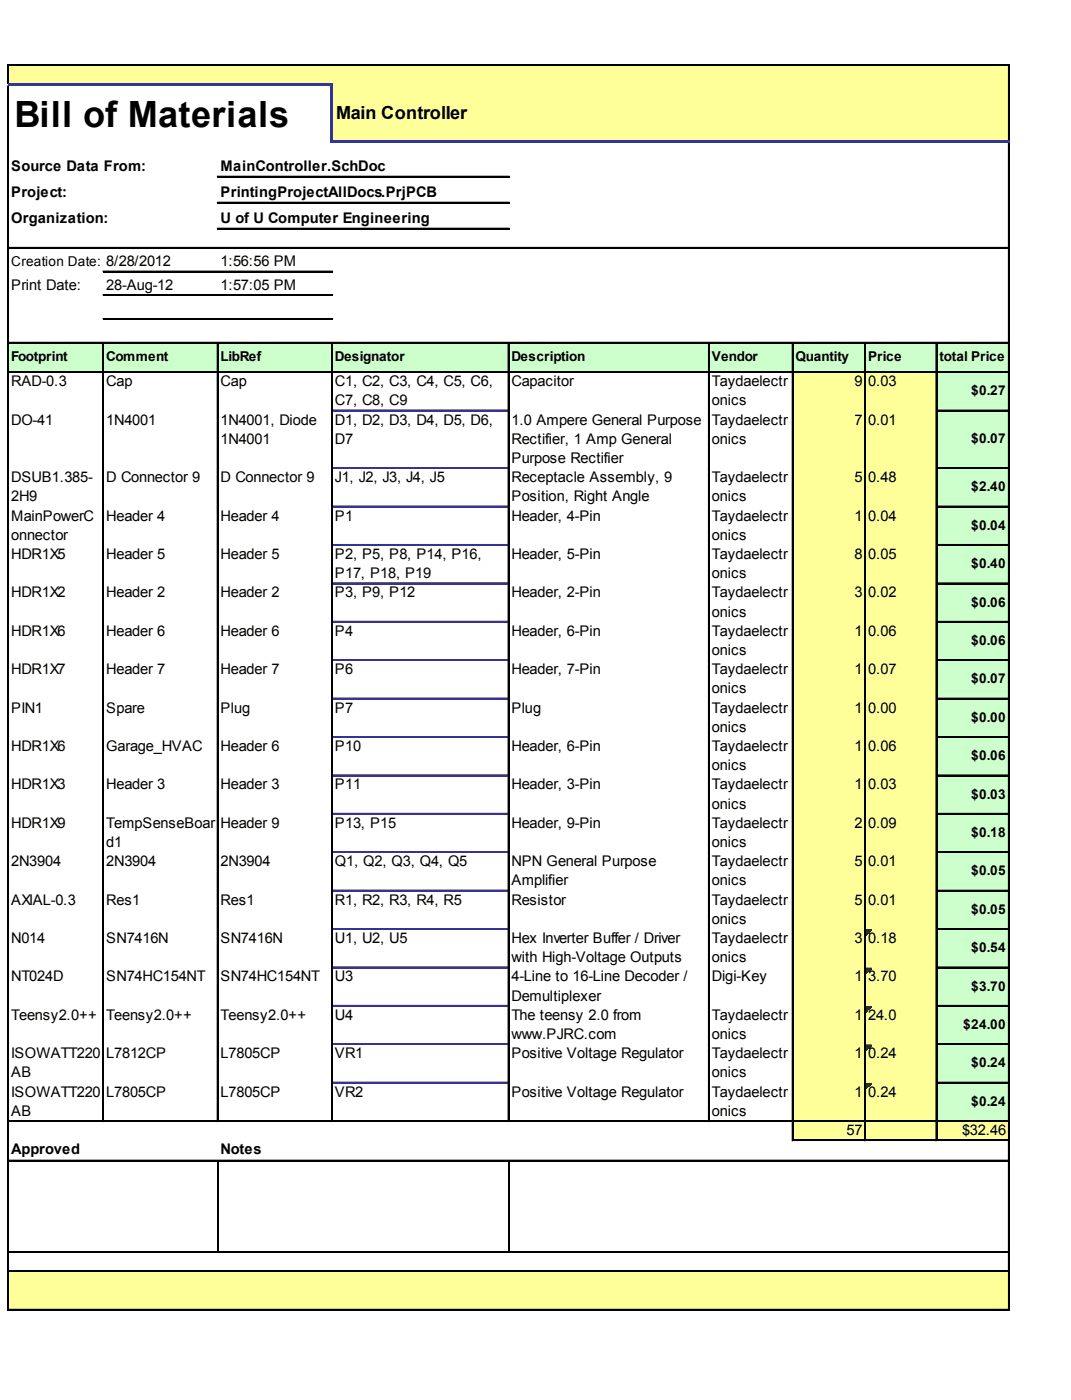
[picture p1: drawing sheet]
<svg xmlns="http://www.w3.org/2000/svg" width="207mm" height="271mm" viewBox="0 0 207 271" stroke-linecap="round" stroke-linejoin="round" font-family="sans-serif">
<defs><g id="words">
<text font-size="7" x="2.8" y="24.5">Bill of Materials</text>
<text font-size="3.5" x="65" y="23.1">Main Controller</text>
<g font-size="2.8">
<text x="2.2" y="33.2">Source Data From:</text>
<text x="42.7" y="33.2">MainController.SchDoc</text>
<text x="2.2" y="38.2">Project:</text>
<text x="42.7" y="38.2">PrintingProjectAllDocs.PrjPCB</text>
<text x="2.2" y="43.2">Organization:</text>
<text x="42.7" y="43.2">U of U Computer Engineering</text>
<text x="42.7" y="51.6">1:56:56 PM</text>
<text x="2.2" y="56.1">Print Date:</text>
<text x="20.6" y="56.1">28-Aug-12</text>
<text x="42.7" y="56.1">1:57:05 PM</text>
<text x="2.2" y="74.7">RAD-0.3</text>
<text x="20.6" y="74.7">Cap</text>
<text x="42.7" y="74.7">Cap</text>
<text x="64.8" y="74.7">C1, C2, C3, C4, C5, C6,</text>
<text x="98.9" y="74.7">Capacitor</text>
<text x="137.6" y="74.7">Taydaelectr</text>
<text x="165.2" y="74.7">9</text>
<text x="167.8" y="74.7">0.03</text>
<text x="2.2" y="82.2">DO-41</text>
<text x="20.6" y="82.2">1N4001</text>
<text x="42.7" y="82.2">1N4001, Diode</text>
<text x="64.8" y="78.4">C7, C8, C9</text>
<text x="64.8" y="82.2">D1, D2, D3, D4, D5, D6,</text>
<text x="98.9" y="82.2">1.0 Ampere General Purpose</text>
<text x="137.6" y="78.4">onics</text>
<text x="137.6" y="82.2">Taydaelectr</text>
<text x="165.2" y="82.2">7</text>
<text x="167.8" y="82.2">0.01</text>
<text x="42.7" y="85.9">1N4001</text>
<text x="64.8" y="85.9">D7</text>
<text x="98.9" y="85.9">Rectifier, 1 Amp General</text>
<text x="98.9" y="89.6">Purpose Rectifier</text>
<text x="137.6" y="85.9">onics</text>
<text x="2.2" y="93.3">DSUB1.385-</text>
<text x="20.6" y="93.3">D Connector 9</text>
<text x="42.7" y="93.3">D Connector 9</text>
<text x="64.8" y="93.3">J1, J2, J3, J4, J5</text>
<text x="98.9" y="93.3">Receptacle Assembly, 9</text>
<text x="137.6" y="93.3">Taydaelectr</text>
<text x="165.2" y="93.3">5</text>
<text x="167.8" y="93.3">0.48</text>
<text x="2.2" y="97">2H9</text>
<text x="2.2" y="100.7">MainPowerC</text>
<text x="20.6" y="100.7">Header 4</text>
<text x="42.7" y="100.7">Header 4</text>
<text x="64.8" y="100.7">P1</text>
<text x="98.9" y="97">Position, Right Angle</text>
<text x="98.9" y="100.7">Header, 4-Pin</text>
<text x="137.6" y="97">onics</text>
<text x="137.6" y="100.7">Taydaelectr</text>
<text x="165.2" y="100.7">1</text>
<text x="167.8" y="100.7">0.04</text>
<text x="2.2" y="104.5">onnector</text>
<text x="137.6" y="104.5">onics</text>
<text x="2.2" y="108.2">HDR1X5</text>
<text x="20.6" y="108.2">Header 5</text>
<text x="42.7" y="108.2">Header 5</text>
<text x="64.8" y="108.2">P2, P5, P8, P14, P16,</text>
<text x="64.8" y="111.9">P17, P18, P19</text>
<text x="98.9" y="108.2">Header, 5-Pin</text>
<text x="137.6" y="108.2">Taydaelectr</text>
<text x="137.6" y="111.9">onics</text>
<text x="165.2" y="108.2">8</text>
<text x="167.8" y="108.2">0.05</text>
<text x="2.2" y="115.6">HDR1X2</text>
<text x="20.6" y="115.6">Header 2</text>
<text x="42.7" y="115.6">Header 2</text>
<text x="64.8" y="115.6">P3, P9, P12</text>
<text x="98.9" y="115.6">Header, 2-Pin</text>
<text x="137.6" y="115.6">Taydaelectr</text>
<text x="137.6" y="119.3">onics</text>
<text x="165.2" y="115.6">3</text>
<text x="167.8" y="115.6">0.02</text>
<text x="2.2" y="123">HDR1X6</text>
<text x="20.6" y="123">Header 6</text>
<text x="42.7" y="123">Header 6</text>
<text x="64.8" y="123">P4</text>
<text x="98.9" y="123">Header, 6-Pin</text>
<text x="137.6" y="123">Taydaelectr</text>
<text x="165.2" y="123">1</text>
<text x="167.8" y="123">0.06</text>
<text x="2.2" y="130.5">HDR1X7</text>
<text x="20.6" y="130.5">Header 7</text>
<text x="42.7" y="130.5">Header 7</text>
<text x="64.8" y="130.5">P6</text>
<text x="98.9" y="130.5">Header, 7-Pin</text>
<text x="137.6" y="126.8">onics</text>
<text x="137.6" y="130.5">Taydaelectr</text>
<text x="165.2" y="130.5">1</text>
<text x="167.8" y="130.5">0.07</text>
<text x="2.2" y="137.9">PIN1</text>
<text x="20.6" y="137.9">Spare</text>
<text x="42.7" y="137.9">Plug</text>
<text x="64.8" y="137.9">P7</text>
<text x="98.9" y="137.9">Plug</text>
<text x="137.6" y="134.2">onics</text>
<text x="137.6" y="137.9">Taydaelectr</text>
<text x="165.2" y="137.9">1</text>
<text x="167.8" y="137.9">0.00</text>
<text x="137.6" y="141.6">onics</text>
<text x="2.2" y="145.3">HDR1X6</text>
<text x="20.6" y="145.3">Garage_HVAC</text>
<text x="42.7" y="145.3">Header 6</text>
<text x="64.8" y="145.3">P10</text>
<text x="98.9" y="145.3">Header, 6-Pin</text>
<text x="137.6" y="145.3">Taydaelectr</text>
<text x="137.6" y="149.1">onics</text>
<text x="165.2" y="145.3">1</text>
<text x="167.8" y="145.3">0.06</text>
<text x="2.2" y="152.8">HDR1X3</text>
<text x="20.6" y="152.8">Header 3</text>
<text x="42.7" y="152.8">Header 3</text>
<text x="64.8" y="152.8">P11</text>
<text x="98.9" y="152.8">Header, 3-Pin</text>
<text x="137.6" y="152.8">Taydaelectr</text>
<text x="165.2" y="152.8">1</text>
<text x="167.8" y="152.8">0.03</text>
<text x="2.2" y="160.2">HDR1X9</text>
<text x="20.6" y="160.2">TempSenseBoar</text>
<text x="42.7" y="160.2">Header 9</text>
<text x="64.8" y="160.2">P13, P15</text>
<text x="98.9" y="160.2">Header, 9-Pin</text>
<text x="137.6" y="156.5">onics</text>
<text x="137.6" y="160.2">Taydaelectr</text>
<text x="165.2" y="160.2">2</text>
<text x="167.8" y="160.2">0.09</text>
<text x="2.2" y="167.6">2N3904</text>
<text x="20.6" y="163.9">d1</text>
<text x="20.6" y="167.6">2N3904</text>
<text x="42.7" y="167.6">2N3904</text>
<text x="64.8" y="167.6">Q1, Q2, Q3, Q4, Q5</text>
<text x="98.9" y="167.6">NPN General Purpose</text>
<text x="137.6" y="163.9">onics</text>
<text x="137.6" y="167.6">Taydaelectr</text>
<text x="165.2" y="167.6">5</text>
<text x="167.8" y="167.6">0.01</text>
<text x="98.9" y="171.4">Amplifier</text>
<text x="137.6" y="171.4">onics</text>
<text x="2.2" y="175.1">AXIAL-0.3</text>
<text x="20.6" y="175.1">Res1</text>
<text x="42.7" y="175.1">Res1</text>
<text x="64.8" y="175.1">R1, R2, R3, R4, R5</text>
<text x="98.9" y="175.1">Resistor</text>
<text x="137.6" y="175.1">Taydaelectr</text>
<text x="137.6" y="178.8">onics</text>
<text x="165.2" y="175.1">5</text>
<text x="167.8" y="175.1">0.01</text>
<text x="2.2" y="182.5">N014</text>
<text x="20.6" y="182.5">SN7416N</text>
<text x="42.7" y="182.5">SN7416N</text>
<text x="64.8" y="182.5">U1, U2, U5</text>
<text x="98.9" y="182.5">Hex Inverter Buffer / Driver</text>
<text x="137.6" y="182.5">Taydaelectr</text>
<text x="165.2" y="182.5">3</text>
<text x="167.8" y="182.5">0.18</text>
<text x="2.2" y="189.9">NT024D</text>
<text x="20.6" y="189.9">SN74HC154NT</text>
<text x="42.7" y="189.9">SN74HC154NT</text>
<text x="64.8" y="189.9">U3</text>
<text x="98.9" y="186.2">with High-Voltage Outputs</text>
<text x="98.9" y="189.9">4-Line to 16-Line Decoder /</text>
<text x="137.6" y="186.2">onics</text>
<text x="137.6" y="189.9">Digi-Key</text>
<text x="165.2" y="189.9">1</text>
<text x="167.8" y="189.9">3.70</text>
<text x="2.2" y="197.4">Teensy2.0++</text>
<text x="20.6" y="197.4">Teensy2.0++</text>
<text x="42.7" y="197.4">Teensy2.0++</text>
<text x="64.8" y="197.4">U4</text>
<text x="98.9" y="193.7">Demultiplexer</text>
<text x="98.9" y="197.4">The teensy 2.0 from</text>
<text x="137.6" y="197.4">Taydaelectr</text>
<text x="165.2" y="197.4">1</text>
<text x="167.8" y="197.4">24.0</text>
<text x="98.9" y="201.1">www.PJRC.com</text>
<text x="137.6" y="201.1">onics</text>
<text x="2.2" y="204.8">ISOWATT220</text>
<text x="2.2" y="208.5">AB</text>
<text x="20.6" y="204.8">L7812CP</text>
<text x="42.7" y="204.8">L7805CP</text>
<text x="64.8" y="204.8">VR1</text>
<text x="98.9" y="204.8">Positive Voltage Regulator</text>
<text x="137.6" y="204.8">Taydaelectr</text>
<text x="137.6" y="208.5">onics</text>
<text x="165.2" y="204.8">1</text>
<text x="167.8" y="204.8">0.24</text>
<text x="2.2" y="212.2">ISOWATT220</text>
<text x="2.2" y="216">AB</text>
<text x="20.6" y="212.2">L7805CP</text>
<text x="42.7" y="212.2">L7805CP</text>
<text x="64.8" y="212.2">VR2</text>
<text x="98.9" y="212.2">Positive Voltage Regulator</text>
<text x="137.6" y="212.2">Taydaelectr</text>
<text x="137.6" y="216">onics</text>
<text x="165.2" y="212.2">1</text>
<text x="167.8" y="212.2">0.24</text>
<text x="163.7" y="219.7">57</text>
<text x="186" y="219.7">$32.46</text>
<text x="2.2" y="223.4">Approved</text>
<text x="42.7" y="223.4">Notes</text>
</g>
<g font-size="2.6">
<text x="2.2" y="51.6">Creation Date: 8/28/2012</text>
<text x="2.2" y="69.9">Footprint</text>
<text x="20.6" y="69.9">Comment</text>
<text x="42.7" y="69.9">LibRef</text>
<text x="64.8" y="69.9">Designator</text>
<text x="98.9" y="69.9">Description</text>
<text x="137.6" y="69.9">Vendor</text>
<text x="153.8" y="69.9">Quantity</text>
<text x="167.8" y="69.9">Price</text>
<text x="181.6" y="69.9">total Price</text>
<text x="187.8" y="76.5">$0.27</text>
<text x="187.8" y="85.7">$0.07</text>
<text x="187.8" y="95.1">$2.40</text>
<text x="187.8" y="102.5">$0.04</text>
<text x="187.8" y="109.9">$0.40</text>
<text x="187.8" y="117.4">$0.06</text>
<text x="187.8" y="124.8">$0.06</text>
<text x="187.8" y="132.2">$0.07</text>
<text x="187.8" y="139.7">$0.00</text>
<text x="187.8" y="147.1">$0.06</text>
<text x="187.8" y="154.5">$0.03</text>
<text x="187.8" y="162">$0.18</text>
<text x="187.8" y="169.4">$0.05</text>
<text x="187.8" y="176.8">$0.05</text>
<text x="187.8" y="184.3">$0.54</text>
<text x="187.8" y="191.7">$3.70</text>
<text x="186.2" y="199.1">$24.00</text>
<text x="187.8" y="206.6">$0.24</text>
<text x="187.8" y="214">$0.24</text>
</g>
</g></defs>
<g fill="#ff9">
<path d="M1.7 12.6h193.5v4h-193.5z"/>
<path d="M64.1 16.4h131.1v11.2h-131.1z"/>
</g>
<path d="M1.7 66.3h193.5v5.9h-193.5z" fill="#cfc"/>
<path d="M153.2 71.9h28v7.7h-28z" fill="#ff9"/>
<path d="M181 71.9h14.2v7.7h-14.2z" fill="#cfc"/>
<path d="M153.2 79.4h28v11.3h-28z" fill="#ff9"/>
<path d="M181 79.4h14.2v11.3h-14.2z" fill="#cfc"/>
<path d="M153.2 90.5h28v7.7h-28z" fill="#ff9"/>
<path d="M181 90.5h14.2v7.7h-14.2z" fill="#cfc"/>
<path d="M153.2 97.9h28v7.7h-28z" fill="#ff9"/>
<path d="M181 97.9h14.2v7.7h-14.2z" fill="#cfc"/>
<path d="M153.2 105.4h28v7.6h-28z" fill="#ff9"/>
<path d="M181 105.4h14.2v7.6h-14.2z" fill="#cfc"/>
<path d="M153.2 112.8h28v7.7h-28z" fill="#ff9"/>
<path d="M181 112.8h14.2v7.7h-14.2z" fill="#cfc"/>
<path d="M153.2 120.2h28v7.7h-28z" fill="#ff9"/>
<path d="M181 120.2h14.2v7.7h-14.2z" fill="#cfc"/>
<path d="M153.2 127.7h28v7.6h-28z" fill="#ff9"/>
<path d="M181 127.7h14.2v7.6h-14.2z" fill="#cfc"/>
<path d="M153.2 135.1h28v7.7h-28z" fill="#ff9"/>
<path d="M181 135.1h14.2v7.7h-14.2z" fill="#cfc"/>
<path d="M153.2 142.5h28v7.7h-28z" fill="#ff9"/>
<path d="M181 142.5h14.2v7.7h-14.2z" fill="#cfc"/>
<path d="M153.2 150h28v7.6h-28z" fill="#ff9"/>
<path d="M181 150h14.2v7.6h-14.2z" fill="#cfc"/>
<path d="M153.2 157.4h28v7.7h-28z" fill="#ff9"/>
<path d="M181 157.4h14.2v7.7h-14.2z" fill="#cfc"/>
<path d="M153.2 164.8h28v7.7h-28z" fill="#ff9"/>
<path d="M181 164.8h14.2v7.7h-14.2z" fill="#cfc"/>
<path d="M153.2 172.3h28v7.6h-28z" fill="#ff9"/>
<path d="M181 172.3h14.2v7.6h-14.2z" fill="#cfc"/>
<path d="M153.2 179.7h28v7.7h-28z" fill="#ff9"/>
<path d="M181 179.7h14.2v7.7h-14.2z" fill="#cfc"/>
<path d="M167.4 179.9h1.1" fill="none" stroke="#008000" stroke-width=".22"/>
<path d="M167.4 179.9h1.1v.3h-1.1z" fill="#008000"/>
<path d="M167.4 180.2h.9" fill="none" stroke="#008000" stroke-width=".22"/>
<path d="M167.4 180.2h.9v.2h-.9z" fill="#008000"/>
<path d="M167.4 180.4h.7" fill="none" stroke="#008000" stroke-width=".22"/>
<path d="M167.4 180.4h.7v.2h-.7z" fill="#008000"/>
<path d="M167.4 180.6h.4" fill="none" stroke="#008000" stroke-width=".22"/>
<path d="M167.4 180.6h.4v.2h-.4z" fill="#008000"/>
<path d="M167.4 180.8h.2" fill="none" stroke="#008000" stroke-width=".22"/>
<path d="M167.4 180.8h.2v.2h-.2z" fill="#008000"/>
<path d="M153.2 187.1h28v7.7h-28z" fill="#ff9"/>
<path d="M181 187.1h14.2v7.7h-14.2z" fill="#cfc"/>
<path d="M167.4 187.4h1.1" fill="none" stroke="#008000" stroke-width=".22"/>
<path d="M167.4 187.4h1.1v.2h-1.1z" fill="#008000"/>
<path d="M167.4 187.6h.9" fill="none" stroke="#008000" stroke-width=".22"/>
<path d="M167.4 187.6h.9v.2h-.9z" fill="#008000"/>
<path d="M167.4 187.8h.7" fill="none" stroke="#008000" stroke-width=".22"/>
<path d="M167.4 187.8h.7v.2h-.7z" fill="#008000"/>
<path d="M167.4 188h.4" fill="none" stroke="#008000" stroke-width=".22"/>
<path d="M167.4 188h.4v.2h-.4z" fill="#008000"/>
<path d="M167.4 188.2h.2" fill="none" stroke="#008000" stroke-width=".22"/>
<path d="M167.4 188.2h.2v.3h-.2z" fill="#008000"/>
<path d="M153.2 194.6h28v7.6h-28z" fill="#ff9"/>
<path d="M181 194.6h14.2v7.6h-14.2z" fill="#cfc"/>
<path d="M167.4 194.8h1.1" fill="none" stroke="#008000" stroke-width=".22"/>
<path d="M167.4 194.8h1.1v.2h-1.1z" fill="#008000"/>
<path d="M167.4 195h.9" fill="none" stroke="#008000" stroke-width=".22"/>
<path d="M167.4 195h.9v.2h-.9z" fill="#008000"/>
<path d="M167.4 195.2h.7" fill="none" stroke="#008000" stroke-width=".22"/>
<path d="M167.4 195.2h.7v.3h-.7z" fill="#008000"/>
<path d="M167.4 195.5h.4" fill="none" stroke="#008000" stroke-width=".22"/>
<path d="M167.4 195.5h.4v.2h-.4z" fill="#008000"/>
<path d="M167.4 195.7h.2" fill="none" stroke="#008000" stroke-width=".22"/>
<path d="M167.4 195.7h.2v.2h-.2z" fill="#008000"/>
<path d="M153.2 202h28v7.7h-28z" fill="#ff9"/>
<path d="M181 202h14.2v7.7h-14.2z" fill="#cfc"/>
<path d="M167.4 202.2h1.1" fill="none" stroke="#008000" stroke-width=".22"/>
<path d="M167.4 202.2h1.1v.2h-1.1z" fill="#008000"/>
<path d="M167.4 202.4h.9" fill="none" stroke="#008000" stroke-width=".22"/>
<path d="M167.4 202.4h.9v.3h-.9z" fill="#008000"/>
<path d="M167.4 202.7h.7" fill="none" stroke="#008000" stroke-width=".22"/>
<path d="M167.4 202.7h.7v.2h-.7z" fill="#008000"/>
<path d="M167.4 202.9h.4" fill="none" stroke="#008000" stroke-width=".22"/>
<path d="M167.4 202.9h.4v.2h-.4z" fill="#008000"/>
<path d="M167.4 203.1h.2" fill="none" stroke="#008000" stroke-width=".22"/>
<path d="M167.4 203.1h.2v.2h-.2z" fill="#008000"/>
<path d="M153.2 209.4h28v7.7h-28z" fill="#ff9"/>
<path d="M181 209.4h14.2v7.7h-14.2z" fill="#cfc"/>
<path d="M167.4 209.7h1.1" fill="none" stroke="#008000" stroke-width=".22"/>
<path d="M167.4 209.7h1.1v.2h-1.1z" fill="#008000"/>
<path d="M167.4 209.9h.9" fill="none" stroke="#008000" stroke-width=".22"/>
<path d="M167.4 209.9h.9v.2h-.9z" fill="#008000"/>
<path d="M167.4 210.1h.7" fill="none" stroke="#008000" stroke-width=".22"/>
<path d="M167.4 210.1h.7v.2h-.7z" fill="#008000"/>
<path d="M167.4 210.3h.4" fill="none" stroke="#008000" stroke-width=".22"/>
<path d="M167.4 210.3h.4v.2h-.4z" fill="#008000"/>
<path d="M167.4 210.5h.2" fill="none" stroke="#008000" stroke-width=".22"/>
<path d="M167.4 210.5h.2v.3h-.2z" fill="#008000"/>
<g fill="#ff9">
<path d="M153.2 216.9h42v3.9h-42z"/>
<path d="M1.7 246h193.5v7.6h-193.5z"/>
</g>
<g fill="none" stroke="#000" stroke-width=".22">
<path d="M1.5 12.5v3.7M1.5 16.6v237M1.6 12.5v3.7M1.6 16.6v237M1.7 12.5h193.5M1.7 12.6h193.5M195 12.7v14.4M195.1 12.7v14.4M42 34.1h56.5M42 34.2h56.5M42 39.1h56.5M42 39.3h56.5"/>
<path d="M195 27.6v226M195.1 27.6v226M1.7 47.9h193.5M1.7 48h193.5M19.9 52.5h44.4M19.9 52.6h44.4M19.9 57.1h44.4M19.9 57.2h44.4M42 44.2h56.5M42 44.3h56.5M1.7 66.3h193.5M1.7 66.4h193.5"/>
<path d="M1.7 71.9h193.5M1.7 72h193.5M19.9 66.5v150.6M19.9 61.7h44.4M19.9 61.8h44.4M20 66.5v150.6M42 66.5v150.6M42.1 66.5v150.6M64.1 66.5v150.6M64.2 66.5v150.6M64.3 79.4h34M98.3 66.5v150.6"/>
<path d="M98.4 66.5v150.6M137 66.5v150.6M137.1 66.5v150.6M153.2 66.5v154.3M153.3 66.5v154.3M167.2 66.5v154.3M167.3 66.5v154.3M181 66.5v154.3M181.1 66.5v154.3M181.2 79.4h14M181.2 79.5h14M64.3 90.5h34"/>
<path d="M64.3 97.9h34M181.2 90.5h14M181.2 97.9h14M181.2 90.6h14M181.2 98.1h14M64.3 105.4h34M64.3 112.8h34M181.2 105.4h14M181.2 112.8h14M181.2 105.5h14M181.2 112.9h14M64.3 120.2h34"/>
<path d="M64.3 127.7h34M64.3 135.1h34M181.2 120.2h14M181.2 127.7h14M181.2 135.1h14M181.2 120.4h14M181.2 127.8h14M181.2 135.2h14M64.3 142.5h34M64.3 150h34M64.3 157.4h34M181.2 142.5h14"/>
<path d="M181.2 150h14M181.2 157.4h14M181.2 142.7h14M181.2 150.1h14M181.2 157.5h14M64.3 164.8h34M64.3 172.3h34M64.3 179.7h34M181.2 164.8h14M181.2 172.3h14M181.2 179.7h14M181.2 165h14"/>
<path d="M181.2 172.4h14M181.2 179.8h14M64.3 187.1h34M64.3 194.6h34M181.2 187.1h14M181.2 194.6h14M181.2 187.3h14M181.2 194.7h14M1.7 216.9h193.5M1.7 217h193.5M64.3 202h34M64.3 209.4h34"/>
<path d="M181.2 202h14M181.2 209.4h14M181.2 202.1h14M181.2 209.6h14M1.7 224.5h193.5M1.7 224.6h193.5M42.1 224.7v17.5M98.4 224.7v17.5M153.4 220.6h41.8M153.4 220.7h41.8M1.7 242.2h193.5M1.7 242.3h193.5"/>
<path d="M1.7 246h193.5M1.7 246.1h193.5M1.7 253.4h193.5M1.7 253.5h193.5"/>
</g>
<path d="M1.5 16.4h62.8M64.1 16.6v11M64.3 27.3h130.9" fill="none" stroke="#339" stroke-width=".44"/>
<g fill="none" stroke="#339" stroke-width=".22">
<path d="M64.3 79.5h34M64.3 90.6h34M64.3 98.1h34M64.3 105.5h34M64.3 112.9h34M64.3 120.4h34M64.3 127.8h34M64.3 135.2h34M64.3 142.7h34M64.3 150.1h34M64.3 157.5h34M64.3 165h34"/>
<path d="M64.3 172.4h34M64.3 179.8h34M64.3 187.3h34M64.3 194.7h34M64.3 202.1h34M64.3 209.6h34"/>
</g>
<use href="#words"/>
</svg>
